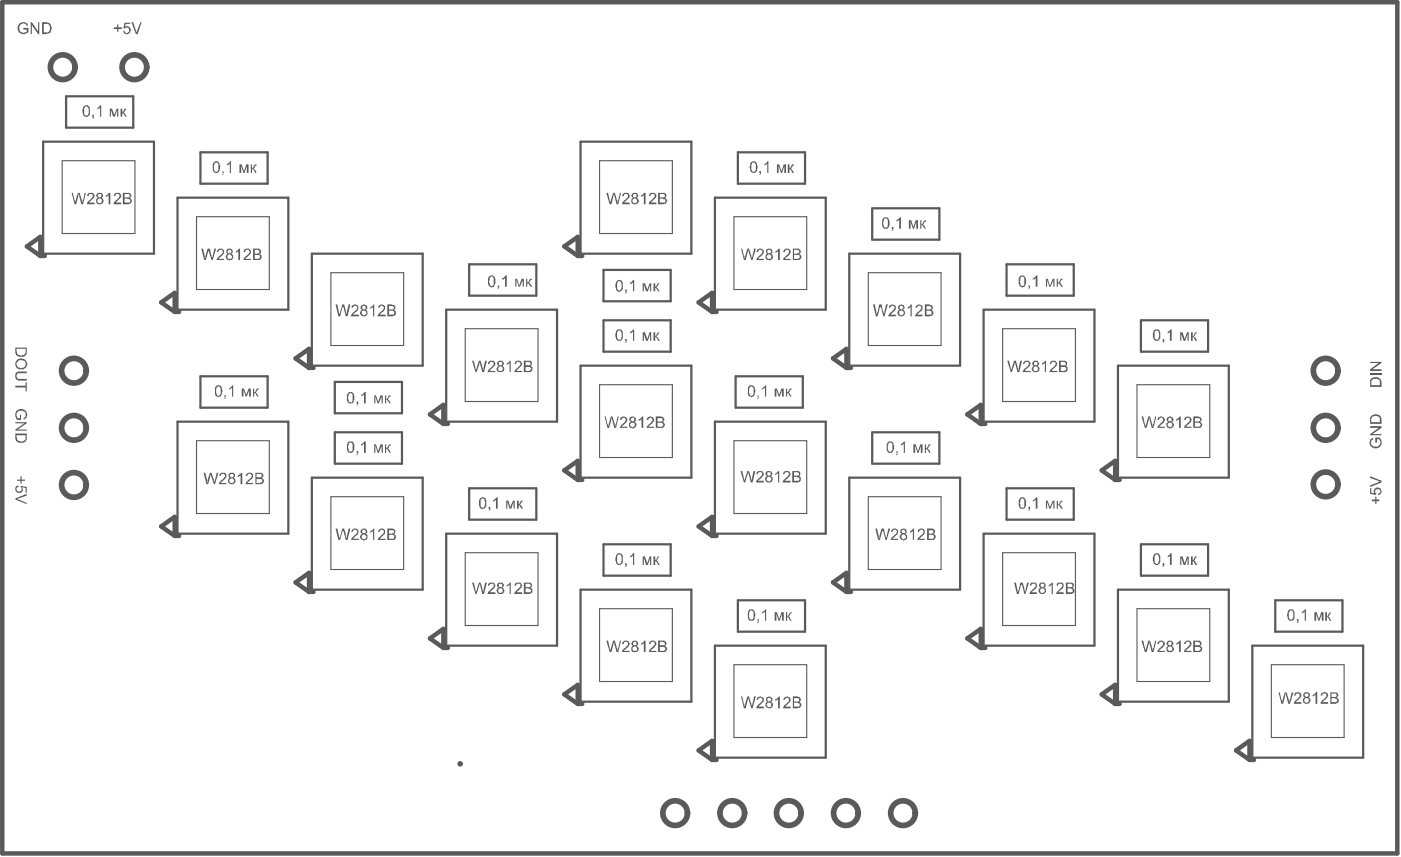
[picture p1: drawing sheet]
<svg xmlns="http://www.w3.org/2000/svg" width="208mm" height="127mm" viewBox="0 0 208 127" stroke-linecap="round" stroke-linejoin="round" font-family="sans-serif">
<g fill="none" stroke="#5a5a5a" stroke-width=".66">
<path d="M.3 .3h207.3v126.5h-207.3zM4 36.6l2-1.4v2.8zM6 38h.7M83.8 36.6l2-1.4v2.8zM85.8 38h.7M24 44.9l2-1.4v2.9zM26 46.4h.6M43.9 53.3l2-1.5v2.9zM45.9 54.7h.7M103.8 44.9l2-1.4v2.9zM105.8 46.4h.7M123.8 53.3l2-1.5v2.9z"/>
<path d="M125.8 54.7h.6M24 78.2l2-1.4v2.8zM26 79.6h.6M63.9 61.6l2-1.4v2.8zM65.9 63h.6M83.8 69.9l2-1.4v2.8zM85.8 71.3h.7M103.8 78.2l2-1.4v2.8zM105.8 79.6h.7M143.7 61.6l2-1.4v2.8zM145.7 63h.7M163.7 69.9l2-1.4v2.8z"/>
<path d="M165.7 71.3h.6M43.9 86.5l2-1.4v2.9zM45.9 88h.7M63.9 94.9l2-1.4v2.8zM65.9 96.3h.6M123.8 86.5l2-1.4v2.9zM125.8 88h.6M143.7 94.9l2-1.4v2.8zM145.7 96.3h.7M83.8 103.2l2-1.4v2.8zM85.8 104.6h.7M103.8 111.5l2-1.4v2.8z"/>
<path d="M105.8 112.9h.7M163.7 103.2l2-1.4v2.8zM165.7 104.6h.6M183.6 111.5l2-1.4v2.8zM185.6 112.9h.7"/>
</g>
<g fill="none" stroke="#5a5a5a" stroke-width=".33">
<path d="M9.8 14.3h10v4.7h-10zM6.4 21.1h16.5v16.6h-16.5zM26.4 29.4h16.4v16.6h-16.4zM29.8 22.6h10v4.7h-10zM46.3 37.7h16.5v16.6h-16.5zM69.7 39.3h10v4.6h-10zM86.2 21.1h16.5v16.6h-16.5zM106.2 29.4h16.5v16.6h-16.5zM109.6 22.6h10v4.7h-10zM126.2 37.7h16.4v16.6h-16.4zM129.6 31h10v4.6h-10zM149.5 39.3h10v4.6h-10z"/>
<path d="M29.8 55.9h10v4.7h-10zM49.7 56.8h10v4.6h-10zM66.3 46h16.5v16.7h-16.5zM86.2 54.3h16.5v16.7h-16.5zM89.7 40.1h9.9v4.7h-9.9zM89.7 47.6h9.9v4.7h-9.9zM109.3 55.9h10v4.7h-10zM146.1 46h16.5v16.7h-16.5zM166.1 54.3h16.5v16.7h-16.5zM169.5 47.6h10v4.7h-10zM26.4 62.7h16.4v16.6h-16.4zM46.3 71h16.5v16.6h-16.5z"/>
<path d="M49.7 64.2h10v4.7h-10zM66.3 79.3h16.5v16.6h-16.5zM69.7 72.6h10v4.6h-10zM106.2 62.7h16.5v16.6h-16.5zM126.2 71h16.4v16.6h-16.4zM129.6 64.2h10v4.7h-10zM146.1 79.3h16.5v16.6h-16.5zM149.5 72.6h10v4.6h-10zM86.2 87.6h16.5v16.7h-16.5zM89.7 80.9h9.9v4.6h-9.9zM106.2 95.9h16.5v16.7h-16.5zM109.6 89.2h10v4.7h-10z"/>
<path d="M166.1 87.6h16.5v16.7h-16.5zM169.5 80.9h10v4.6h-10zM186.1 95.9h16.4v16.7h-16.4zM189.5 89.2h9.9v4.7h-9.9z"/>
</g>
<g fill="none" stroke="#5a5a5a" stroke-width=".17">
<path d="M9.2 23.9h10.8v10.8h-10.8zM29.2 32.2h10.8v10.8h-10.8zM89.1 23.9h10.8v10.8h-10.8zM109 32.2h10.8v10.8h-10.8zM49.2 40.5h10.8v10.8h-10.8zM69.1 48.8h10.8v10.9h-10.8zM89.1 57.2h10.8v10.8h-10.8zM129 40.5h10.8v10.8h-10.8zM149 48.8h10.8v10.9h-10.8zM168.9 57.2h10.8v10.8h-10.8zM29.2 65.5h10.8v10.8h-10.8zM49.2 73.8h10.8v10.8h-10.8z"/>
<path d="M109 65.5h10.8v10.8h-10.8zM129 73.8h10.8v10.8h-10.8zM69.1 82.1h10.8v10.9h-10.8zM89.1 90.5h10.8v10.8h-10.8zM109 98.8h10.8v10.8h-10.8zM149 82.1h10.8v10.9h-10.8zM168.9 90.5h10.8v10.8h-10.8zM188.9 98.8h10.8v10.8h-10.8z"/>
</g>
<g fill="none" stroke="#5a5a5a" stroke-width=".84">
<path d="M68.4 113.5h.1"/>
<circle cx="9.3" cy="10" r="1.83"/>
<circle cx="20" cy="10" r="1.83"/>
<circle cx="11" cy="55.1" r="1.83"/>
<circle cx="196.9" cy="55.1" r="1.83"/>
<circle cx="11" cy="63.6" r="1.83"/>
<circle cx="11" cy="72.1" r="1.83"/>
<circle cx="196.9" cy="72" r="1.83"/>
<circle cx="196.9" cy="63.6" r="1.83"/>
<circle cx="100.3" cy="120.8" r="1.83"/>
<circle cx="108.8" cy="120.8" r="1.83"/>
<circle cx="117.2" cy="120.8" r="1.83"/>
<circle cx="125.7" cy="120.8" r="1.83"/>
<circle cx="134.2" cy="120.8" r="1.83"/>
</g>
<g fill="#5a5a5a">
<path d="M203.8 74.2h.5v-.4h.2v.4h.4v.3h-.4v.4h-.2v-.4h-.5z"/>
<path d="M203.6 72.5h.1v.7l.5 .1a.55 .55 0 0 1 .2-.8 .55 .55 0 0 1 .8 .2v.1a.51 .51 0 0 1-.5 .8v-.2a.37 .37 0 0 0 .4-.4 .37 .37 0 0 0-.4-.4 .37 .37 0 0 0-.4 .4v.3h.2l-.1 .3-.8-.2z"/>
<path d="M203.6 70.8l1.6 .6v.3l-1.6 .7v-.3l1.4-.6-1.4-.5z"/>
<path d="M203.6 55.5h1.6v.2h-1.6z"/>
<path d="M203.6 53.8h1.6v.1l-1.3 1h1.3v.2h-1.6v-.2l1.2-1h-1.2z"/>
<path d="M203.8 65.1h.2l.1 .2-.3 .1-.1 .2a.6 .6 0 0 0 .6 .8 .67 .67 0 0 0 .7-.4 .67 .67 0 0 0-.1-.7h-.3v.5h-.3v-.8h.7a1.04 1.04 0 0 1-.2 1.5 .93 .93 0 0 1-1.3-.7l.1-.4z"/>
<path d="M203.6 63.3h1.6v.3l-1.3 .9h1.3v.2h-1.6v-.2l1.2-.9h-1.2z"/>
<path d="M3 70.8h.2v.5h.5v.1h-.5v.5h-.2v-.5h-.5v-.1h.5z"/>
<path d="M2.5 72.2l.2-.1 .1 .3a.36 .36 0 0 0-.3 .4 .36 .36 0 0 0 .5 .2 .38 .38 0 0 0 .2-.3 .38 .38 0 0 0-.2-.3l.1-.2 .9 .2v.8h-.2v-.7l-.5-.1 .1 .1a.54 .54 0 0 1-.3 .7 .54 .54 0 0 1-.6-.2l-.2-.1v-.4z"/>
<path d="M2.3 74.1l1.7-.7v.2l-1.5 .5 1.5 .6v.2l-1.7-.7z"/>
<path d="M13.7 17.1h.2v.6l-.2-.1 .2-.2v-.1h-.2z"/>
<path d="M14.9 15.6h.1v1.7h-.1v-1.3l-.5 .2v-.1z"/>
<path d="M16.3 16.1h.3l.4 1 .3-1h.3v1.2h-.2v-1l-.3 1h-.3l-.3-1v1h-.2z"/>
<path d="M17.9 16.1h.3v.6l.1-.1a.42 .42 0 0 1 .5-.5v.2h-.2l-.1 .4h-.2l.3 .2 .2 .4h-.2l-.3-.3v-.2h-.1v-.1v.6h-.3z"/>
<path d="M2.9 3.5a.92 .92 0 0 1 1.2 .1v.2l-.1 .1a.3 .3 0 0 0-.4-.3 .42 .42 0 0 0-.6 0 .84 .84 0 0 0 .2 1.2l.3 .1v-.1l.5-.1v-.3h-.5v-.3h.7v.7h-.1a.9 .9 0 0 1-1.2 0 .9 .9 0 0 1 0-1.2z"/>
<path d="M4.6 3.3h.1l1 1.4v-1.4h.1v1.8h-.1l-1-1.4v1.4h-.1z"/>
<path d="M16.9 4.1h.5v-.5h.2v.5h.5v.2h-.5v.4h-.2v-.4h-.5z"/>
<path d="M18.5 3.4h.9v.2h-.7l-.1 .4a.59 .59 0 0 1 .7 .2 .59 .59 0 0 1-.1 .8 .59 .59 0 0 1-.8-.1l-.1-.3h.2a.32 .32 0 0 0 .4 .3 .44 .44 0 0 0 .3-.5 .44 .44 0 0 0-.4-.3l-.2 .1h-.3z"/>
<path d="M19.5 3.3h.3l.5 1.5 .6-1.5h.1l-.6 1.8h-.2z"/>
<path d="M30.3 70.3h.2l.3 1.4v-.3l.4-1.1h.2l.5 1.4 .3-1.4h.2l-.5 1.7h-.1l-.5-1.6-.4 1.6h-.2z"/>
<path d="M32.7 70.3h.1a.54 .54 0 0 1 .6 0 .54 .54 0 0 1 .2 .6l-.8 .9h.8v.2h-1.1l.1-.4 .7-.6a.32 .32 0 0 0 .2-.3 .32 .32 0 0 0-.3-.3 .28 .28 0 0 0-.3 0 .28 .28 0 0 0-.1 .4l-.3-.1z"/>
<path d="M35.4 70.6l.3-.2 .1-.1h.2v1.7h-.3v-1.4v.2l-.4 .1z"/>
<path d="M36.7 70.3h.1a.54 .54 0 0 1 .6 0 .54 .54 0 0 1 .2 .6l-.8 .9h.8v.2h-1.1l.2-.5a1.5 1.5 0 0 0 .7-.9l-.1-.1a.29 .29 0 0 0-.4-.1 .29 .29 0 0 0-.1 .4l-.3-.1z"/>
<path d="M33.3 58.8h.2v.5l-.2-.1 .2-.1v-.2h-.2z"/>
<path d="M34.1 57.7l.5-.5v1.7h-.1v-1.2l-.4 .2z"/>
<path d="M35.9 57.7h.3l.4 1 .3-1h.4v1.2h-.3v-.9l-.3 .9h-.2l-.3-1v1h-.3z"/>
<path d="M37.6 57.7h.2v.6h.1v-.2h.1a.32 .32 0 0 1 .4-.4v.2h-.2l-.1 .4h-.2l.3 .2 .2 .4h-.2l-.3-.5h-.1v.5h-.2z"/>
<path d="M29.9 36.9h.3l.2 1.5h.1l.3-1.5h.4l.3 1.5 .4-1.5h.2l-.5 1.7h-.2l-.4-1.5-.4 1.5h-.3z"/>
<path d="M32.4 37a.54 .54 0 0 1 .8 .1 .54 .54 0 0 1-.1 .8l-.7 .6h.9v.1h-1.1l.1-.3 .2-.3a.6 .6 0 0 0 .5-.5h.1a.34 .34 0 0 0-.3-.4 .34 .34 0 0 0-.4 .4h-.2z"/>
<path d="M35.5 36.9h.2v1.7h-.3v-1.3l-.1 .2h-.2v-.1z"/>
<path d="M36.3 37h.1a.55 .55 0 0 1 .8 .2 .55 .55 0 0 1-.2 .8l-.6 .5h.9v.1h-1.1v-.3l.3-.3a.6 .6 0 0 0 .5-.5h.1a.34 .34 0 0 0-.3-.4 .34 .34 0 0 0-.4 .4h-.2z"/>
<path d="M33 25.4h.2v.5l-.2 .1 .1-.1z"/>
<path d="M33.7 24.3h.3l.3-.4v1.8h-.2v-1.4l-.4 .3z"/>
<path d="M35.6 24.4h.3l.3 1 .4-1h.3v1.3h-.2v-1l-.4 1h-.1l-.4-1.1v1.1h-.2z"/>
<path d="M37.3 24.4h.1v.5h.2l.1-.1a.32 .32 0 0 1 .4-.4v.2h-.2v.3l-.3 .1 .3 .3 .2 .4h-.2l-.4-.6h-.1v.6h-.1z"/>
<path d="M70.1 86.6h.3l.3 1.4 .4-1.4h.3l.3 1.1v.3l.4-1.4h.2l-.4 1.7h-.2l-.5-1.6-.4 1.6h-.2z"/>
<path d="M72.6 86.7l.2-.1a.53 .53 0 0 1 .7 .2 .53 .53 0 0 1-.2 .7l-.5 .5h.8v.3h-1.2l.2-.5 .4-.3a.43 .43 0 0 0 .3-.3 .43 .43 0 0 0-.1-.5 .34 .34 0 0 0-.4 .1 .34 .34 0 0 0-.1 .3l-.2-.1z"/>
<path d="M75.3 86.9h.2l.2-.3h.2v1.7h-.2v-1.4l-.3 .3h-.1z"/>
<path d="M76.6 86.7l.1-.1a.53 .53 0 0 1 .8 .2 .53 .53 0 0 1-.3 .7l-.5 .5h.9v.3h-1.2l.2-.5 .4-.3a.43 .43 0 0 0 .3-.3 .43 .43 0 0 0-.2-.5 .34 .34 0 0 0-.3 .1 .34 .34 0 0 0-.2 .3l-.1-.1z"/>
<path d="M72.6 75.3h.2v.5l-.1 .1z"/>
<path d="M73.3 74.3l.2-.1 .3-.3h.1v1.7h-.2v-1.4l-.3 .3h-.1z"/>
<path d="M75.2 74.4h.3l.3 .9 .4-.9h.3v1.2h-.2v-1l-.3 1h-.3l-.3-1v1h-.2z"/>
<path d="M76.8 74.4h.3v.5l.1-.1 .2-.4h.3v.2h-.2l-.3 .4 .3 .2 .2 .4h-.2l-.4-.6v.6h-.3z"/>
<path d="M70.1 53.6h.3l.3 1.4 .4-1.4h.3l.3 1.1v.3l.4-1.4h.2l-.4 1.7h-.2l-.5-1.5-.4 1.5h-.2z"/>
<path d="M72.8 53.6a.55 .55 0 0 1 .7 .3 .55 .55 0 0 1-.3 .7l-.4 .5h.8v.2h-1.2l.1-.2a.42 .42 0 0 1 .4-.4l.1-.2a.48 .48 0 0 0 .2-.7 .45 .45 0 0 0-.5 .3h-.2v-.2z"/>
<path d="M75.7 53.6h.2v1.7h-.2v-1.4l-.4 .3v-.2l.2-.1h.1z"/>
<path d="M76.7 53.6h.1a.54 .54 0 0 1 .6 .3 .54 .54 0 0 1-.1 .6l-.6 .6h.9v.2h-1.2l.1-.2a.42 .42 0 0 1 .4-.4l.1-.2a.48 .48 0 0 0 .1-.7 .45 .45 0 0 0-.5 .3h-.1v-.2z"/>
<path d="M110.1 103.5h.2l.3 1.5 .4-1.5h.3l.4 1.5 .3-1.5h.3l-.5 1.8h-.2l-.4-1.6-.4 1.6h-.3z"/>
<path d="M112.6 103.6a.55 .55 0 0 1 .8 .1 .55 .55 0 0 1-.2 .8l-.6 .5h.9v.3h-1.1v-.3l.7-.8a.26 .26 0 0 0 .2-.2 .26 .26 0 0 0-.2-.3h-.2l-.3 .1v.2h-.2z"/>
<path d="M115.2 103.9h.1l.4-.4h.1v1.8h-.2v-1.4l-.3 .3h-.1z"/>
<path d="M116.6 103.6a.55 .55 0 0 1 .7 .1 .55 .55 0 0 1 0 .7l-.7 .6h.9v.3h-1.1v-.3l.1-.2 .4-.3 .3-.3v-.1a.28 .28 0 0 0-.1-.4 .28 .28 0 0 0-.3 0l-.2 .1v.2h-.2z"/>
<path d="M112.6 92h.1l-.1 .6-.1-.1 .1-.1z"/>
<path d="M113.6 90.6h.2v1.6h-.2v-1.3l-.4 .2v-.1l.2-.2h.2z"/>
<path d="M115.1 91h.3l.4 1 .3-1h.3v1.2h-.2v-1l-.4 1h-.1l-.4-1v1h-.2z"/>
<path d="M116.8 91h.1v.6l.3-.2 .1-.3 .3-.1v.1l-.2 .1-.1 .4-.2 .1h.3v.2l.2 .3h-.2l-.4-.5h-.1v.5h-.1z"/>
<path d="M110 70h.3l.3 1.4 .4-1.4h.3l.2 1.1h.1v.3l.4-1.4h.2l-.4 1.7h-.3l-.4-1.5-.4 1.5h-.2z"/>
<path d="M112.5 70.1a.59 .59 0 0 1 .7 0 .59 .59 0 0 1 .2 .7l-.8 .6h.9v.3h-1.2l.2-.4 .6-.5a.32 .32 0 0 0 .1-.4 .32 .32 0 0 0-.2-.2h-.3l-.1 .3-.2-.1z"/>
<path d="M115.2 70.3h.1l.3-.3h.2v1.7h-.2v-1.4l-.3 .3h-.1z"/>
<path d="M116.4 70.1a.61 .61 0 0 1 .7-.1 .61 .61 0 0 1 .4 .5l-.3 .4-.6 .5h.9v.3h-1.2l.1-.3 .6-.6a.32 .32 0 0 0 .2-.4 .32 .32 0 0 0-.3-.2 .32 .32 0 0 0-.4 .3l-.1-.1z"/>
<path d="M112.6 58.8h.1l-.1 .5-.1-.1 .1-.1z"/>
<path d="M113.2 57.7l.6-.5v1.7h-.2v-1.2l-.4 .2z"/>
<path d="M115.1 57.7h.3l.4 1 .3-1h.3v1.2h-.2v-.9l-.4 .9h-.1l-.4-1v1h-.2z"/>
<path d="M116.8 57.7h.1v.6h.2v-.2h.1a.32 .32 0 0 1 .4-.4v.2h-.2l-.1 .4h-.2l.3 .2 .2 .4h-.2l-.3-.5h-.2v.5h-.1z"/>
<path d="M110.1 36.9h.2l.2 1.1h.1v.4h.1l.3-1.5h.3l.4 1.5 .3-1.5h.3l-.5 1.7h-.2l-.4-1.5-.4 1.5h-.3z"/>
<path d="M112.6 37a.55 .55 0 0 1 .8 .2 .55 .55 0 0 1-.2 .8l-.4 .2-.2 .3h.9v.1h-1.1a.45 .45 0 0 1 .3-.5l.5-.6a.31 .31 0 0 0-.2-.4 .31 .31 0 0 0-.4 .4h-.2z"/>
<path d="M115.2 37.4l.2-.1 .3-.4h.1v1.7h-.2v-1.3l-.3 .2h-.1z"/>
<path d="M116.5 37h.1a.55 .55 0 0 1 .8 .2 .55 .55 0 0 1-.2 .8l-.4 .2-.2 .3h.9v.1h-1.1a.45 .45 0 0 1 .3-.5l.5-.6a.31 .31 0 0 0-.2-.4 .31 .31 0 0 0-.4 .4h-.2z"/>
<path d="M112.8 25.4h.3v.5l-.2 .1h-.1l.2-.3h-.2z"/>
<path d="M113.6 24.3h.2l.4-.4v1.8h-.2v-1.4l-.4 .3z"/>
<path d="M115.4 24.4h.4l.3 1 .3-1h.4v1.3h-.3v-1l-.3 1h-.2l-.3-1.1v1.1h-.3z"/>
<path d="M117 24.4h.3v.5h.2v-.1a.32 .32 0 0 1 .5-.4v.2h-.2l-.1 .3-.2 .1 .2 .2 .3 .5h-.3l-.3-.6h-.1v.6h-.3z"/>
<path d="M150.7 86.6h.2l.4 1.4 .3-1.4h.3l.4 1.4 .3-1.4h.3l-.6 1.7h-.1l-.4-1.6-.5 1.6h-.2z"/>
<path d="M153.2 86.6h.2a.5 .5 0 0 1 .6 .2 .5 .5 0 0 1-.1 .6l-.6 .6h.7v.3h-1.1l.1-.4 .7-.6a.34 .34 0 0 0 0-.5 .34 .34 0 0 0-.5 .2v.1l-.2-.1v-.3z"/>
<path d="M155.8 86.9l.3-.1 .1-.2h.2v1.7h-.2v-1.4l-.3 .3h-.1z"/>
<path d="M157.2 86.6h.1a.49 .49 0 0 1 .7 .1 .49 .49 0 0 1-.2 .7l-.5 .6h.7v.3h-1.1l.1-.4 .6-.6a.33 .33 0 0 0 .1-.5 .33 .33 0 0 0-.5 .2v.1l-.2-.1v-.3z"/>
<path d="M152.8 75.3h.2v.4l-.1 .2h-.1l.1-.1z"/>
<path d="M153.4 74.3l.3-.1 .3-.3h.1v1.7h-.2v-1.4l-.3 .3h-.2z"/>
<path d="M155.4 74.4h.2l.4 .9 .4-.9h.3v1.2h-.2v-1l-.4 1h-.2l-.3-1v1h-.2z"/>
<path d="M157 74.4h.2v.5l.2-.1 .2-.4h.2v.2h-.1l-.3 .4 .3 .2 .2 .4h-.2l-.4-.6h-.1v.6h-.2z"/>
<path d="M149.6 53.6h.3l.3 1.4 .5-1.4h.2l.3 1.1h.1v.3l.3-1.4h.2l-.4 1.7h-.2l-.5-1.5-.4 1.5h-.1z"/>
<path d="M152.3 53.6a.51 .51 0 0 1 .7 .3 .51 .51 0 0 1-.2 .6l-.5 .6h.8v.2h-1.2l.2-.4 .4-.3 .2-.2a.34 .34 0 0 0 0-.6 .34 .34 0 0 0-.5 .3h-.2v-.2z"/>
<path d="M155.2 53.6h.2v1.7h-.2v-1.4l-.4 .3v-.2z"/>
<path d="M156.2 53.6h.1a.51 .51 0 0 1 .7 .3 .51 .51 0 0 1-.3 .6l-.5 .6h.9v.2h-1.2l.2-.4 .4-.3 .2-.2a.34 .34 0 0 0-.1-.6 .34 .34 0 0 0-.4 .3h-.2v-.2z"/>
<path d="M192.7 92h.2l-.1 .6-.1-.1 .1-.2v-.1h-.1z"/>
<path d="M193.4 90.9h.2l.2-.3h.2v1.6h-.2v-1.3l-.3 .2h-.1z"/>
<path d="M195.3 91h.3l.4 1 .3-1h.3v1.2h-.2v-1l-.4 1h-.1l-.4-1v1h-.2z"/>
<path d="M196.9 91h.2v.6l.2-.1 .2-.4 .2-.1-.2 .6-.2 .1h.2l.3 .5h-.2l-.4-.5h-.1v.5h-.2z"/>
<path d="M2.5 61a.95 .95 0 0 1 1-.1 .95 .95 0 0 1 .6 .8l-.1 .4-.3 .2h-.2v-.2a.59 .59 0 0 0 .3-.7 .59 .59 0 0 0-.7-.4 .61 .61 0 0 0-.6 .4 .61 .61 0 0 0 .1 .7h.4v-.5h.1v.8h-.6a1.14 1.14 0 0 1 0-1.4z"/>
<path d="M2.3 62.7h1.7v.2l-1.4 .9h1.4v.2h-1.7v-.2l1.3-.9h-1.3z"/>
<path d="M2.5 55.3h.1v-.1h1.4v.3h-1a.44 .44 0 0 0-.6 .4 .44 .44 0 0 0 .6 .4h1v.3h-1a.76 .76 0 0 1-.7-.4 .76 .76 0 0 1 .1-.8z"/>
<path d="M2.3 57.3h1.5v-.5h.2v1.4h-.2v-.6h-1.5z"/>
<path d="M10.6 28.7h.2l.4 1.4 .4-1.4h.2l.5 1.4v-.3l.3-1.1h.2l-.5 1.7h-.2l-.4-1.6-.4 1.6h-.2z"/>
<path d="M13.2 28.7a.57 .57 0 0 1 .6 0 .57 .57 0 0 1 .2 .6l-.8 .8h.8v.3h-1.1v-.3l.5-.5a.42 .42 0 0 0 .4-.3 .42 .42 0 0 0-.2-.5 .28 .28 0 0 0-.3 0 .28 .28 0 0 0-.1 .4l-.3-.1z"/>
<path d="M15.7 29h.2l.2-.3h.3v1.7h-.3v-1.4l-.3 .3h-.1z"/>
<path d="M17.2 28.7a.48 .48 0 0 1 .7 .1 .48 .48 0 0 1-.1 .6l-.6 .7h.8v.3h-1.1v-.3l.5-.5a.42 .42 0 0 0 .3-.3 .42 .42 0 0 0-.1-.5 .28 .28 0 0 0-.4 0 .28 .28 0 0 0 0 .4l-.3-.1z"/>
<path d="M73.9 42.4h.3v.3l-.2 .3h-.1l.1-.1z"/>
<path d="M74.6 41.3h.3l.2-.4h.2v1.7h-.3v-1.3l-.4 .3z"/>
<path d="M76.6 41.4h.2l.3 1 .4-1h.3v1.2h-.1v-.9l-.5 .9h-.1l-.4-1v1h-.1z"/>
<path d="M78.2 41.4h.1v.5h.3a.34 .34 0 0 1 .4-.5v.2l-.2 .1v.2l-.2 .1 .2 .2 .3 .4h-.3l-.3-.5h-.2v.5h-.1z"/>
<path d="M90.1 95.2h.2l.4 1.4 .4-1.4h.2l.5 1.4 .3-1.4h.2l-.5 1.7h-.2l-.4-1.5-.4 1.5h-.2z"/>
<path d="M92.6 95.3h.1a.51 .51 0 0 1 .7 .1 .51 .51 0 0 1 0 .6l-.7 .7h.8v.2h-1.1v-.3l.6-.6a.34 .34 0 0 0 .3-.5 .34 .34 0 0 0-.6 0v.2h-.3z"/>
<path d="M95.3 95.5h.2l.2-.3h.2v1.7h-.2v-1.4l-.3 .3h-.2z"/>
<path d="M96.6 95.3a.54 .54 0 0 1 .7 .1 .54 .54 0 0 1 0 .7l-.6 .6h.8v.2h-1.1v-.3l.6-.6a.34 .34 0 0 0 .2-.5 .34 .34 0 0 0-.5 0v.2h-.3z"/>
<path d="M92.9 83.7h.2v.4l-.2 .2v-.2l.1-.1h-.1z"/>
<path d="M94 82.2h.2v1.8h-.2v-1.4l-.4 .3v-.3l.4-.2z"/>
<path d="M95.5 82.7h.3l.4 1 .3-1h.3v1.3h-.2v-1.1l-.4 1.1h-.2l-.3-1.1v1.1h-.2z"/>
<path d="M97.1 82.7h.2v.5h.2l.1-.3 .2-.2h.1v.2h-.1l-.1 .3-.2 .1 .3 .1 .2 .6h-.2l-.4-.6h-.1v.6h-.2z"/>
<path d="M89.8 61.9h.2l.3 1.5 .5-1.5h.2l.4 1.5 .4-1.5h.1l-.4 1.7h-.2l-.4-1.5h-.1l-.3 1.5h-.3z"/>
<path d="M92.3 62h.1a.52 .52 0 0 1 .7 .1 .72 .72 0 0 1-.4 1l-.3 .3h.8v.2h-1.1l.2-.4 .5-.5a.36 .36 0 0 0 .2-.4 .36 .36 0 0 0-.4-.2l-.2 .1v.2h-.3z"/>
<path d="M94.9 62.3l.2-.1 .3-.3h.2v1.7h-.3v-1.3l-.3 .3h-.1z"/>
<path d="M96.2 62h.2a.52 .52 0 0 1 .7 .1 .72 .72 0 0 1-.4 1l-.4 .3h.9v.2h-1.1l.1-.4 .6-.5a.36 .36 0 0 0 .1-.4 .36 .36 0 0 0-.3-.2l-.3 .1v.2h-.2z"/>
<path d="M92.9 50.4h.2v.4l-.2 .2v-.1l.1-.3h-.1z"/>
<path d="M93.6 49.3l.3-.1 .1-.2h.2v1.6h-.2v-1.3l-.3 .2h-.1z"/>
<path d="M95.5 49.4h.3l.4 1 .3-1h.3v1.2h-.2v-1l-.4 1h-.2l-.3-1v1h-.2z"/>
<path d="M97.1 49.4h.2v.6l.3-.3a.3 .3 0 0 1 .3-.3v.1l-.1 .1v.2l-.3 .3h.2l.3 .5h-.2l-.4-.5h-.1v.5h-.2z"/>
<path d="M90.1 28.7h.2l.4 1.4 .4-1.4h.2l.5 1.4v-.3l.3-1.1h.2l-.5 1.7h-.2l-.4-1.6-.4 1.6h-.2z"/>
<path d="M92.7 28.7h.1a.48 .48 0 0 1 .6 .1 .48 .48 0 0 1 0 .6l-.7 .7h.8v.3h-1.1v-.1a.55 .55 0 0 1 .5-.6v-.1a.42 .42 0 0 0 .4-.3 .42 .42 0 0 0-.2-.5 .28 .28 0 0 0-.3 0 .28 .28 0 0 0-.1 .4l-.3-.1z"/>
<path d="M95.2 29h.2l.3-.3h.2v1.7h-.2v-1.4l-.4 .3h-.1z"/>
<path d="M96.7 28.7h.1a.52 .52 0 0 1 .6 .1 .52 .52 0 0 1-.1 .7l-.6 .6h.8v.3h-1.1v-.1a.55 .55 0 0 1 .5-.6l.1-.2a.36 .36 0 0 0 .3-.5 .36 .36 0 0 0-.5-.2l-.1 .4-.3-.1z"/>
<path d="M92.9 43h.2l-.1 .6-.1-.1 .1-.1v-.1h-.1z"/>
<path d="M94 41.6h.2v1.7h-.2v-1.3l-.4 .3v-.3z"/>
<path d="M95.5 42.1h.3l.4 .9 .3-.9h.3v1.2h-.2v-.9l-.4 .9h-.2l-.3-1v1h-.2z"/>
<path d="M97.1 42.1h.2v.5l.2-.1a.42 .42 0 0 1 .4-.4v.2h-.1l-.1 .3-.2 .1 .3 .2 .2 .4h-.2l-.3-.3v-.2h-.2v.5h-.2z"/>
<path d="M152.8 42.4h.2v.4l-.1 .2h-.1l.1-.1z"/>
<path d="M153.4 41.3h.2l.4-.4h.1v1.7h-.2v-1.3l-.5 .3z"/>
<path d="M155.4 41.4h.2l.4 1 .4-1h.3v1.2h-.2v-.9l-.4 .9h-.2l-.3-1v1h-.2z"/>
<path d="M157 41.4h.2v.5h.2l.2-.5h.2v.2h-.1l-.3 .4 .3 .2 .2 .4h-.2l-.4-.5h-.1v.5h-.2z"/>
<path d="M169.6 95.2h.2l.4 1.4 .4-1.4h.3l.4 1.4 .3-1.4h.2l-.4 1.7h-.3l-.4-1.5-.4 1.5h-.2z"/>
<path d="M172.1 95.3a.54 .54 0 0 1 .8 .1 .54 .54 0 0 1-.1 .7l-.6 .6h.9v.2h-1.1v-.3l.5-.5a.42 .42 0 0 0 .3-.3 .42 .42 0 0 0-.2-.4 .28 .28 0 0 0-.3 0 .28 .28 0 0 0-.1 .3h-.2z"/>
<path d="M174.8 95.5h.3l.1-.3h.2v1.7h-.2v-1.4l-.3 .3h-.2z"/>
<path d="M176.1 95.3a.59 .59 0 0 1 .6 0 .59 .59 0 0 1 .3 .5l-.8 .8v.1h.8v.2h-1.2h.1v-.3l.5-.5a.42 .42 0 0 0 .4-.3 .42 .42 0 0 0-.2-.4 .26 .26 0 0 0-.3-.1 .26 .26 0 0 0-.1 .3l-.3 .1z"/>
<path d="M172.7 83.7h.3v.4l-.2 .2z"/>
<path d="M173.9 82.2h.2v1.8h-.3v-1.4l-.3 .3v-.3l.3-.2z"/>
<path d="M175.3 82.7h.4l.3 1 .3-1h.3v1.3h-.2v-1.1l-.3 1.1h-.3l-.3-1.1v1.1h-.2z"/>
<path d="M176.9 82.7h.3v.5l.2-.1a.42 .42 0 0 1 .4-.4v.2h-.2l-.1 .3-.1 .1 .2 .1 .3 .6h-.3l-.3-.6h-.1v.6h-.3z"/>
<path d="M169.6 61.9h.2l.4 1.5 .4-1.5h.3l.4 1.5 .3-1.5h.2l-.4 1.7h-.3l-.3-1.5h-.1l-.4 1.5h-.2z"/>
<path d="M172.1 62h.1a.52 .52 0 0 1 .7 .1 .52 .52 0 0 1-.1 .7l-.6 .6h.9v.2h-1.1a1.5 1.5 0 0 1 .7-.9 .33 .33 0 0 0 0-.6 .33 .33 0 0 0-.5 .1v.2h-.2z"/>
<path d="M174.7 62.3l.4-.2 .1-.2h.2v1.7h-.2v-1.3l-.4 .3h-.1z"/>
<path d="M176.1 62h.1a.55 .55 0 0 1 .7 .1 .55 .55 0 0 1-.1 .8l-.6 .5h.8v.2h-1.2h.1a1.5 1.5 0 0 1 .8-.9 .33 .33 0 0 0 0-.6 .33 .33 0 0 0-.5 .1v.2h-.3z"/>
<path d="M172.7 50.4h.3v.4l-.2 .2z"/>
<path d="M173.5 49.3l.2-.1 .2-.2h.2v1.6h-.3v-1.3l-.2 .2h-.1z"/>
<path d="M175.3 49.4h.4l.3 1 .3-1h.3v1.2h-.2v-1l-.3 1h-.3l-.3-1v1h-.2z"/>
<path d="M176.9 49.4h.3v.6l.2-.3a.3 .3 0 0 1 .4-.3v.1l-.3 .2v.2l-.1 .2 .2 .1 .3 .4h-.3l-.3-.5h-.1v.5h-.3z"/>
<path d="M190 102.9h.1l.4 1.4 .4-1.4h.2l.5 1.4v-.3l.3-1.1h.2l-.5 1.7h-.2l-.4-1.5-.4 1.5h-.2z"/>
<path d="M192.5 102.9h.1a.52 .52 0 0 1 .5 0 .52 .52 0 0 1 .2 .6l-.8 .8h.8v.3h-1.1v-.3l.2-.2 .3-.3a.42 .42 0 0 0 .4-.3 .42 .42 0 0 0-.2-.4 .28 .28 0 0 0-.3 0 .28 .28 0 0 0-.1 .3l-.3-.1z"/>
<path d="M195 103.2h.2l.3-.4h.2v1.8h-.3v-1.4l-.3 .3h-.1z"/>
<path d="M196.5 102.9h.2v-.1l.3 .1a.49 .49 0 0 1 .3 .5 .49 .49 0 0 1-.3 .4l-.5 .5h.8v.3h-1.1v-.3l.5-.5a.42 .42 0 0 0 .3-.3 .42 .42 0 0 0-.1-.4 .28 .28 0 0 0-.4 0 .28 .28 0 0 0 0 .3l-.3-.1z"/>
<path d="M49.9 78.5h.2l.3 1.6 .5-1.6h.2l.4 1.6 .3-1.6h.3l-.5 1.7h-.2l-.4-1.4-.5 1.4h-.2z"/>
<path d="M52.4 78.6h.1a.5 .5 0 0 1 .7 .2 .5 .5 0 0 1-.2 .7l-.5 .6h.8v.1h-1.2l.1-.2 .5-.5a.48 .48 0 0 0 .4-.6h-.1a.31 .31 0 0 0-.4-.2 .31 .31 0 0 0-.2 .4h-.2z"/>
<path d="M55.1 78.9l.5-.4v1.7h-.2v-1.2l-.4 .2z"/>
<path d="M56.4 78.6a.52 .52 0 0 1 .7 .1 .52 .52 0 0 1-.1 .8l-.6 .6h.9v.1h-1.2l.1-.2 .5-.5a.48 .48 0 0 0 .3-.6 .31 .31 0 0 0-.4-.2 .31 .31 0 0 0-.2 .4h-.2z"/>
<path d="M130 78.5h.3l.3 1.6 .4-1.6h.3l.3 1.6 .4-1.6h.2l-.5 1.7h-.1l-.5-1.4-.4 1.4h-.2z"/>
<path d="M132.6 78.6a.54 .54 0 0 1 .7 .1 .54 .54 0 0 1 0 .8l-.7 .6h.8v.1h-1.1l.2-.4 .6-.5a.3 .3 0 0 0 .1-.4 .3 .3 0 0 0-.5-.1l-.1 .1v.2h-.3z"/>
<path d="M135.6 78.5h.2v1.7h-.2v-1.2l-.4 .2v-.2z"/>
<path d="M136.5 78.6a.54 .54 0 0 1 .8 .1 .54 .54 0 0 1-.1 .8l-.7 .6h.9v.1h-1.1l.1-.3a1.34 1.34 0 0 0 .8-.9 .34 .34 0 0 0-.4-.3 .34 .34 0 0 0-.3 .4h-.2z"/>
<path d="M53 67h.2v.4l-.1 .2h-.1v-.1h.1z"/>
<path d="M53.7 65.9h.1l.3-.3h.2v1.7h-.2v-1.4l-.4 .3z"/>
<path d="M55.6 66h.3l.3 1 .3-1h.4v1.3h-.2v-1l-.4 1h-.2l-.3-1.1v1.1h-.2z"/>
<path d="M57.2 66h.2v.5h.2l.2-.5h.3v.2h-.2l-.3 .4 .3 .3 .2 .4h-.2l-.4-.6h-.1v.6h-.2z"/>
<path d="M133.2 67h.1v.6h-.2l.2-.1z"/>
<path d="M133.8 65.9h.2l.3-.3h.1v1.7h-.1v-1.4l-.4 .3h-.1z"/>
<path d="M135.7 66h.3l.4 1 .3-1h.4v1.3h-.3v-1l-.3 1h-.2l-.3-1.1v1.1h-.3z"/>
<path d="M137.4 66h.2v.5h.2a.34 .34 0 0 1 .4-.5v.2l-.2 .1-.1 .3h-.2l.4 .3 .1 .4h-.1l-.5-.6v.6h-.2z"/>
<path d="M53 59.7h.2v.3l-.1 .3h-.1l.1-.2z"/>
<path d="M53.7 58.6h.2l.3-.3h.1v1.6h-.2v-1.3l-.3 .2h-.1z"/>
<path d="M55.6 58.8h.3l.3 .9 .3-.9h.4v1.1h-.2v-1l-.4 1h-.2l-.3-1v1h-.2z"/>
<path d="M57.2 58.8h.2v.5a.45 .45 0 0 0 .3-.5h.4v.1h-.2l-.3 .4 .5 .6h-.2l-.4-.5h-.1v.5h-.2z"/>
<path d="M49.9 45.2h.2l.3 1.6 .5-1.6h.2l.4 1.6 .3-1.6h.3l-.5 1.8h-.2l-.4-1.5-.5 1.5h-.2z"/>
<path d="M52.4 45.3a.55 .55 0 0 1 .8 .4h.1h-.1v.3l-.1 .2-.4 .2-.2 .4h.8v.2h-1.2l.2-.4a1.51 1.51 0 0 0 .8-1l-.4-.2-.3 .3h-.2z"/>
<path d="M55 45.7l.3-.1 .3-.4v1.8h-.2v-1.3l-.4 .2z"/>
<path d="M56.4 45.3a.52 .52 0 0 1 .7 .1l.1 .2a.95 .95 0 0 1-.6 .9l-.2 .3h.9v.2h-1.2l.1-.3 .4-.5a.59 .59 0 0 0 .4-.7l-.4-.1-.2 .3h-.2z"/>
<path d="M129.7 45.2h.3l.3 1.6 .3-1.6h.4l.3 1.6 .3-1.6h.3l-.5 1.8h-.2l-.4-1.5-.4 1.5h-.3z"/>
<path d="M132.2 45.3h.1a.52 .52 0 0 1 .7 .1l.1 .1a.88 .88 0 0 1-.6 1l-.2 .3h.8v.2h-1.1l.1-.3 .7-.7a.34 .34 0 0 0-.1-.5 .34 .34 0 0 0-.5 .2h-.1v-.2z"/>
<path d="M135.3 45.2h.2v1.8h-.2v-1.3l-.4 .2v-.2l.3-.2z"/>
<path d="M136.2 45.3h.1a.52 .52 0 0 1 .7 .1l.1 .1a.88 .88 0 0 1-.6 1l-.3 .3h.9v.2h-1.1v-.3l.8-.7a.34 .34 0 0 0-.1-.5 .34 .34 0 0 0-.5 .2h-.2v-.2z"/>
<path d="M132.5 33.7h.2v.4l-.1 .2h-.1v-.1h.1z"/>
<path d="M133.3 32.6h.2l.2-.3h.1v1.7h-.2v-1.4l-.3 .3h-.1z"/>
<path d="M135 32.7h.4l.3 1 .3-1h.4v1.3h-.3v-1l-.3 1h-.2l-.3-1v1h-.3z"/>
<path d="M136.7 32.7h.2v.6h.2l.1-.5 .4-.1v.3l-.1-.1-.4 .4 .5 .7h-.2l-.4-.6h-.1v.6h-.2z"/>
<path d="M203.8 56.1a1.45 1.45 0 0 1 1.2 .1l.2 .4v.9h-1.6v-1zM204 56.3l-.3 .3v.6h1.3v-.3a.57 .57 0 0 0-.2-.6 .57 .57 0 0 0-.7 0z"/>
<path d="M203.8 61.7a.9 .9 0 0 1 1.4 .7v.6h-1.6v-1zM203.9 61.9l-.2 .2v.6h1.3v-.5a.42 .42 0 0 0-.4-.4z"/>
<path d="M12.5 15.7h.1a.51 .51 0 0 1 .8 .4 1.35 1.35 0 0 1-.3 1.2l-.3 .1-.3-.2a1.32 1.32 0 0 1-.1-1.4zM12.7 15.8l-.2 .3v.6a.34 .34 0 0 0 .3 .5 .88 .88 0 0 0 .1-1.3v-.1z"/>
<path d="M6.3 3.3h.6a.9 .9 0 0 1 .8 1h-.1l-.2 .6-.5 .1v.1h-.6zM6.5 3.6v1.2h.5a.42 .42 0 0 0 .4-.4v-.5a.45 .45 0 0 0-.6-.3z"/>
<path d="M34.1 70.3h.1a.46 .46 0 0 1 .6 .1 .46 .46 0 0 1-.1 .6h-.1a.47 .47 0 0 1 .4 .6 .47 .47 0 0 1-.5 .4 .48 .48 0 0 1-.6-.4 .48 .48 0 0 1 .3-.6 .45 .45 0 0 1-.1-.7zM34.3 70.4a.27 .27 0 0 0-.1 .4 .27 .27 0 0 0 .4 .1 .27 .27 0 0 0 0-.4v-.1zM34.2 71.1v.1a.35 .35 0 0 0 0 .5 .35 .35 0 0 0 .5-.1 .38 .38 0 0 0 0-.4 .38 .38 0 0 0-.5-.1z"/>
<path d="M37.9 70.3h.6a.45 .45 0 0 1 .5 .1 .45 .45 0 0 1 0 .5l-.1 .1a.48 .48 0 0 1 .3 .6 .48 .48 0 0 1-.5 .4h-.8zM38.1 70.4v.5h.4a.28 .28 0 0 0 .4-.3 .28 .28 0 0 0-.5-.2zM38.1 71.2v.6l.6-.1a.28 .28 0 0 0 .2-.4 .28 .28 0 0 0-.4-.1z"/>
<path d="M32.1 57.3a.55 .55 0 0 1 .6 0 .55 .55 0 0 1 .3 .5v.1v.5a.5 .5 0 0 1-.3 .5 .5 .5 0 0 1-.6-.1l-.2-.2v-1zM32.4 57.4a1.14 1.14 0 0 0 0 1.4h.1a.74 .74 0 0 0 .3-.9 .43 .43 0 0 0-.4-.5z"/>
<path d="M33.7 37h.1a.45 .45 0 0 1 .6 0 .45 .45 0 0 1 .1 .6l-.2 .1a.47 .47 0 0 1 .4 .6 .47 .47 0 0 1-.6 .3v.1v-.1a.48 .48 0 0 1-.5-.4 .48 .48 0 0 1 .3-.5 .33 .33 0 0 1-.3-.2 .33 .33 0 0 1 .1-.4zM34 37.1a.28 .28 0 0 0-.1 .4 .28 .28 0 0 0 .4 0 .28 .28 0 0 0-.1-.4zM34 37.8l-.1 .1a.35 .35 0 0 0-.1 .5 .35 .35 0 0 0 .5 0 .35 .35 0 0 0 .1-.4l-.2-.2z"/>
<path d="M37.6 36.9h.6a.34 .34 0 0 1 .5 .3 .3 .3 0 0 1 .1 .3 .3 .3 0 0 1-.3 .2v.1a.44 .44 0 0 1 .4 .6 .44 .44 0 0 1-.6 .2h-.7zM37.9 37.1v.6l.4-.1a.23 .23 0 0 0 .3-.1 .23 .23 0 0 0-.2-.3zM37.9 37.9v.6h.4a.32 .32 0 0 0 .3-.5l-.2-.1z"/>
<path d="M31.9 24a.46 .46 0 0 1 .6 .2 1.16 1.16 0 0 1-.2 1.5 .64 .64 0 0 1-.7-.8v-.6zM31.9 24.2a1.27 1.27 0 0 0 0 1.2 .23 .23 0 0 0 .3 .2 .23 .23 0 0 0 .2-.3v-.6a.34 .34 0 0 0-.2-.5l-.1-.1v.1z"/>
<path d="M73.9 86.7h.1a.49 .49 0 0 1 .7-.1 .49 .49 0 0 1 .1 .7h-.2l.2 .1a.56 .56 0 0 1 0 .7 .56 .56 0 0 1-.7 .2v-.1a.39 .39 0 0 1-.2-.6v-.2l.2-.1a.42 .42 0 0 1-.2-.6zM74.1 87a.3 .3 0 0 0 .6 0 .3 .3 0 0 0-.6 0zM74.2 87.4a.38 .38 0 0 0-.2 .5 .38 .38 0 0 0 .5 .2 .38 .38 0 0 0 .2-.5 .38 .38 0 0 0-.5-.2z"/>
<path d="M77.8 86.6h.7a.42 .42 0 0 1 .5 .2 .42 .42 0 0 1-.2 .5 .49 .49 0 0 1 .3 .6 .49 .49 0 0 1-.5 .4h-.8zM78.1 86.7v.6h.3a.29 .29 0 0 0 .4-.3 .29 .29 0 0 0-.4-.3zM78.1 87.4v.6h.5a.22 .22 0 0 0 .2-.1 .22 .22 0 0 0 0-.2v-.2z"/>
<path d="M71.4 74a.63 .63 0 0 1 .7 .1 .63 .63 0 0 1 .1 .7v.1a.55 .55 0 0 1-.3 .7 .55 .55 0 0 1-.7-.3 1.47 1.47 0 0 1 .2-1.3zM71.6 74.1l-.2 .1v.6a.53 .53 0 0 0 .3 .7v-.1a.26 .26 0 0 0 .3-.1 .26 .26 0 0 0 0-.3h.1l-.1-.6a.32 .32 0 0 0-.4-.3z"/>
<path d="M74.1 53.6a.5 .5 0 0 1 .6 .1 .5 .5 0 0 1 .1 .6l-.2 .1h.1a.48 .48 0 0 1 .2 .7 .48 .48 0 0 1-.6 .2 .32 .32 0 0 1-.4-.3h-.1v-.3l.3-.3-.1-.1a.32 .32 0 0 1-.1-.3 .32 .32 0 0 1 .2-.3zM74.1 54a.3 .3 0 0 0 .6 0 .3 .3 0 0 0-.6 0zM74.2 54.4v.1a.32 .32 0 0 0-.1 .5 .32 .32 0 0 0 .5 0 .3 .3 0 0 0 .1-.3 .3 .3 0 0 0-.3-.3z"/>
<path d="M77.8 53.6h.7a.46 .46 0 0 1 .5 .3 .46 .46 0 0 1-.2 .5 .38 .38 0 0 1 .3 .3 .38 .38 0 0 1-.1 .4l-.2 .2h-1zM78.1 53.8v.5h.3a.28 .28 0 0 0 .4 0 .28 .28 0 0 0 0-.4l-.1-.1zM78.1 54.5v.6h.6l.2-.2a.32 .32 0 0 0-.4-.4z"/>
<path d="M114 103.6h.1a.42 .42 0 0 1 .6 .1v.1a.34 .34 0 0 1-.2 .5 .4 .4 0 0 1 .3 .3 .4 .4 0 0 1-.1 .4 .55 .55 0 0 1-.7 .2 .55 .55 0 0 1-.2-.8l.3-.1-.2-.1a.42 .42 0 0 1 .1-.6zM114 104a.28 .28 0 0 0 .5 0 .28 .28 0 0 0-.5 0zM114.1 104.4a.34 .34 0 0 0 0 .6l.1 .1a.3 .3 0 0 0 .4-.3h.1h-.1a.32 .32 0 0 0-.4-.4z"/>
<path d="M117.8 103.5h.8v.1h.2l.1 .1a.36 .36 0 0 1-.2 .6l.2 .1a.43 .43 0 0 1 .1 .5 .43 .43 0 0 1-.4 .3v.1h-.8zM118 103.7v.5h.4a.28 .28 0 0 0 .3-.3 .28 .28 0 0 0-.4-.2zM118 104.4v.6h.4a.28 .28 0 0 0 .4-.1 .28 .28 0 0 0-.2-.4v-.1z"/>
<path d="M111.4 90.6h.4a.92 .92 0 0 1 .3 1.1 .52 .52 0 0 1-.5 .5 .52 .52 0 0 1-.5-.6v-.7zM111.5 90.7a1.44 1.44 0 0 0 0 1.4 .42 .42 0 0 0 .4-.1 .42 .42 0 0 0 .1-.5v-.4a.43 .43 0 0 0-.5-.4z"/>
<path d="M113.8 70.1l.2-.1a.5 .5 0 0 1 .6 .1 .5 .5 0 0 1 .1 .6l-.2 .1 .2 .1a.55 .55 0 0 1-.2 .8 .55 .55 0 0 1-.8-.3 .45 .45 0 0 1 .2-.6h.1a.42 .42 0 0 1-.2-.7zM114 70.4a.28 .28 0 0 0 .5 0 .28 .28 0 0 0-.5 0zM114.1 70.9a.38 .38 0 0 0-.2 .5 .38 .38 0 0 0 .5 .1 .38 .38 0 0 0 .2-.5 .38 .38 0 0 0-.5-.1z"/>
<path d="M117.7 70h.9a.4 .4 0 0 1 .4 .3 .4 .4 0 0 1-.3 .5 .49 .49 0 0 1 .3 .5 .49 .49 0 0 1-.5 .4h-.8zM118 70.2v.5h.3a.28 .28 0 0 0 .4-.2 .28 .28 0 0 0-.3-.3zM118 70.9v.5h.4a.32 .32 0 0 0 .4-.3l-.4-.2z"/>
<path d="M111.3 57.3a.55 .55 0 0 1 .6 0 .55 .55 0 0 1 .2 .5l.1 .1-.1 .5a.5 .5 0 0 1-.2 .5 .5 .5 0 0 1-.6-.1l-.2-.2v-1zM111.5 57.4a1.14 1.14 0 0 0 0 1.4h.2a.74 .74 0 0 0 .3-.9v-.1a.42 .42 0 0 0-.5-.4z"/>
<path d="M113.9 37h.1a.45 .45 0 0 1 .6 0 .45 .45 0 0 1 .1 .6l-.2 .1a.48 .48 0 0 1 .3 .5 .48 .48 0 0 1-.5 .4l-.1 .1v-.1a.47 .47 0 0 1-.5-.3 .47 .47 0 0 1 .4-.6 .33 .33 0 0 1-.3-.2 .33 .33 0 0 1 .1-.4zM114 37.4a.28 .28 0 0 0 .5 0 .28 .28 0 0 0-.5 0zM114 37.9a.42 .42 0 0 0 .1 .6 .34 .34 0 0 0 .5-.1 .34 .34 0 0 0-.2-.5v-.1z"/>
<path d="M117.8 36.9h.7a.45 .45 0 0 1 .4 .3 .45 .45 0 0 1-.1 .5l-.1 .1a.43 .43 0 0 1 .3 .5 .43 .43 0 0 1-.4 .3h-.8zM118 37.1v.6l.5-.1a.23 .23 0 0 0 .2-.1 .23 .23 0 0 0-.1-.3zM118 37.9v.6h.5a.31 .31 0 0 0 .3-.4 .31 .31 0 0 0-.4-.2z"/>
<path d="M111.7 24a.52 .52 0 0 1 .6 .1 .52 .52 0 0 1 .2 .5h.1l-.1 .5a.52 .52 0 0 1-.6 .6 .52 .52 0 0 1-.4-.7l-.1-.1 .1-.6zM111.8 24.2a1.27 1.27 0 0 0 0 1.2 .34 .34 0 0 0 .3 0 .34 .34 0 0 0 .2-.3v-.5a.34 .34 0 0 0-.4-.4z"/>
<path d="M154.5 86.6h.1a.45 .45 0 0 1 .6 .1 .45 .45 0 0 1 0 .6h-.1a.5 .5 0 0 1 .3 .7 .5 .5 0 0 1-.6 .3 .48 .48 0 0 1-.5-.4 .48 .48 0 0 1 .3-.6h-.1a.41 .41 0 0 1 0-.7zM154.6 86.7v.2h-.1l.1 .1a.25 .25 0 0 0 .3 .2 .25 .25 0 0 0 .2-.3 .25 .25 0 0 0-.3-.2zM154.7 87.4a.42 .42 0 0 0 0 .7 .37 .37 0 0 0 .5-.3 .37 .37 0 0 0-.5-.4z"/>
<path d="M158.3 86.6h.7a.4 .4 0 0 1 .5 .2 .4 .4 0 0 1-.2 .5 .47 .47 0 0 1 .3 .6 .47 .47 0 0 1-.5 .4h-.8zM158.6 86.7v.6h.3a.28 .28 0 0 0 .4-.1 .28 .28 0 0 0 0-.4zM158.6 87.4v.6h.4a.26 .26 0 0 0 .4-.2 .26 .26 0 0 0-.3-.3z"/>
<path d="M151.7 73.9a.63 .63 0 0 1 .7 .8 .78 .78 0 0 1-.6 1v-.1a.32 .32 0 0 1-.4-.4l-.1-.1a1.11 1.11 0 0 1 .4-1.2zM151.8 74.1l-.2 .1v.5h-.1l.1 .2a.34 .34 0 0 0 .1 .5 .34 .34 0 0 0 .5-.2v-.5a.42 .42 0 0 0 0-.4 .42 .42 0 0 0-.4-.2z"/>
<path d="M153.6 53.6a.5 .5 0 0 1 .6 .1 .5 .5 0 0 1 .1 .6l-.2 .1 .2 .1a.46 .46 0 0 1 .1 .6 .46 .46 0 0 1-.5 .2 .5 .5 0 0 1-.5-.3 .5 .5 0 0 1 0-.6h.2l-.1-.1a.32 .32 0 0 1-.1-.3 .32 .32 0 0 1 .2-.3zM153.6 54a.3 .3 0 0 0 .6 0 .3 .3 0 0 0-.6 0zM153.7 54.4v.1a.32 .32 0 0 0-.1 .5 .32 .32 0 0 0 .5 0 .3 .3 0 0 0 .1-.3 .3 .3 0 0 0-.2-.3z"/>
<path d="M157.3 53.6h.8a.46 .46 0 0 1 .4 .3 .46 .46 0 0 1-.2 .5 .38 .38 0 0 1 .4 .3 .38 .38 0 0 1-.2 .4l-.2 .2h-1zM157.6 53.8v.5h.3a.28 .28 0 0 0 .4 0 .28 .28 0 0 0 0-.4l-.1-.1zM157.6 54.5v.6h.6v-.1h.1v-.1a.22 .22 0 0 0 0-.3 .22 .22 0 0 0-.2-.1z"/>
<path d="M191.6 90.6a.54 .54 0 0 1 .5 0 .54 .54 0 0 1 .2 .5v.3a.61 .61 0 0 1-.1 .7 .61 .61 0 0 1-.6 .1h-.1a1.24 1.24 0 0 1 .1-1.6zM191.6 90.7a1.42 1.42 0 0 0 0 1.4 .44 .44 0 0 0 .5-.5v-.6a.26 .26 0 0 0-.2-.3 .26 .26 0 0 0-.3 0z"/>
<path d="M2.3 64.4h1.7v.8a.58 .58 0 0 1-.5 .6l-.4 .1-.1-.1a.72 .72 0 0 1-.7-.8zM2.5 64.7v.5a.32 .32 0 0 0 .5 .3v.1h.4a.46 .46 0 0 0 .4-.6v-.3z"/>
<path d="M2.3 51.7h1.7v.6a.78 .78 0 0 1-1 .7h-.2a.6 .6 0 0 1-.5-.5zM2.5 51.8v.5a.55 .55 0 0 0 .9 .5 .43 .43 0 0 0 .4-.5v-.5z"/>
<path d="M2.5 53.4a1.05 1.05 0 0 1 1.4 .2l.1 .2a.88 .88 0 0 1-.4 1 .88 .88 0 0 1-1.1-.2l-.2-.2v-.5zM2.7 53.6a.55 .55 0 0 0-.3 .6 .55 .55 0 0 0 .5 .4 .64 .64 0 0 0 .8-.1 .64 .64 0 0 0 0-.8l-.3-.2z"/>
<path d="M14.5 28.7h.2a.45 .45 0 0 1 .5 .1 .45 .45 0 0 1 0 .5l-.2 .1a.43 .43 0 0 1 .4 .4 .43 .43 0 0 1-.4 .5v.1a.56 .56 0 0 1-.6-.2 .56 .56 0 0 1 0-.7l.1-.1-.1-.1a.32 .32 0 0 1-.1-.3 .32 .32 0 0 1 .2-.3zM14.5 29.1a.3 .3 0 0 0 .6 0 .3 .3 0 0 0-.6 0zM14.4 29.8a.4 .4 0 0 0 .8 0 .4 .4 0 0 0-.8 0z"/>
<path d="M18.3 28.7h.6a.42 .42 0 0 1 .5 .2 .42 .42 0 0 1-.1 .5 .43 .43 0 0 1 .3 .5 .43 .43 0 0 1-.4 .4v.1h-.9zM18.5 28.8v.5h.3a.29 .29 0 0 0 .5-.2 .29 .29 0 0 0-.5-.3zM18.5 29.5v.6h.4a.28 .28 0 0 0 .5-.2 .28 .28 0 0 0-.4-.3z"/>
<path d="M72.8 41a.55 .55 0 0 1 .5 0 .55 .55 0 0 1 .3 .5l-.1 .7a.44 .44 0 0 1-.3 .5 .44 .44 0 0 1-.5-.3l-.2-.1a1.64 1.64 0 0 1 .3-1.3zM72.9 41.1l-.1 .2a1.12 1.12 0 0 0 0 1.1h.1a.28 .28 0 0 0 .4 0 .28 .28 0 0 0 0-.3v-.6a.34 .34 0 0 0-.4-.4z"/>
<path d="M94 95.3a.45 .45 0 0 1 .6 0 .45 .45 0 0 1 .1 .6l-.1 .1a.49 .49 0 0 1 .2 .7 .49 .49 0 0 1-.7 .2 .5 .5 0 0 1-.3-.4 .5 .5 0 0 1 .2-.5 .42 .42 0 0 1 0-.7zM94 95.6a.3 .3 0 0 0 .6 0 .3 .3 0 0 0-.6 0zM94 96.4a.36 .36 0 0 0 .7 0 .36 .36 0 0 0-.7 0z"/>
<path d="M97.8 95.2h.6a.46 .46 0 0 1 .5 .2 .46 .46 0 0 1 0 .6h-.1a.43 .43 0 0 1 .3 .6 .43 .43 0 0 1-.5 .3h-.8zM98 95.4v.5h.4a.27 .27 0 0 0 .3-.1 .27 .27 0 0 0 0-.3zM98 96.1v.6h.4a.34 .34 0 0 0 .5-.4l-.2-.2z"/>
<path d="M91.7 82.3a.63 .63 0 0 1 .7 .1 .63 .63 0 0 1 .1 .7 .59 .59 0 0 1-.2 .7 .59 .59 0 0 1-.7 0 1.48 1.48 0 0 1 .1-1.5zM91.8 82.4l-.1 .7a.42 .42 0 0 0 0 .5 .42 .42 0 0 0 .5 .1 1.27 1.27 0 0 0 0-1.3h-.2z"/>
<path d="M93.6 62h.1a.51 .51 0 0 1 .5 0 .51 .51 0 0 1 .3 .5l-.3 .2a.41 .41 0 0 1 .4 .4 .41 .41 0 0 1-.2 .4 .67 .67 0 0 1-.9-.2 .6 .6 0 0 1 .2-.6l-.2-.3zM93.7 62.4a.27 .27 0 0 0 .5 0 .27 .27 0 0 0-.5 0zM93.8 62.8a.36 .36 0 0 0-.1 .5 .36 .36 0 0 0 .5 .1l.1-.2a.37 .37 0 0 0-.1-.3 .37 .37 0 0 0-.4-.1z"/>
<path d="M97.4 61.9h.7a.46 .46 0 0 1 .5 .2 .46 .46 0 0 1-.1 .6h-.1l.2 .1a.42 .42 0 0 1 0 .7l-.1 .1h-1.1zM97.7 62.1v.6h.4a.32 .32 0 0 0 .3-.5v-.1zM97.7 62.8v.6h.4a.32 .32 0 0 0 .4-.3 .32 .32 0 0 0-.4-.3z"/>
<path d="M91.8 49a.58 .58 0 0 1 .6 .1 .58 .58 0 0 1 .1 .6v.1a.65 .65 0 0 1-.7 .8 1.01 1.01 0 0 1-.3-1.3zM91.8 49.1v.1a1.62 1.62 0 0 0 0 1.3 .28 .28 0 0 0 .4 0 .28 .28 0 0 0 .1-.4h.1v-.5a.43 .43 0 0 0-.5-.5z"/>
<path d="M94 28.7h.1a.47 .47 0 0 1 .6 .1 .47 .47 0 0 1 0 .5l-.1 .1a.43 .43 0 0 1 .3 .4 .43 .43 0 0 1-.3 .5v.1a.56 .56 0 0 1-.7-.2 .56 .56 0 0 1 0-.7l.1-.1v-.1h-.1a.42 .42 0 0 1 .1-.6zM94 29a.3 .3 0 0 0 .6 0 .3 .3 0 0 0-.6 0zM94.1 29.5a.35 .35 0 0 0-.1 .5 .35 .35 0 0 0 .5 .1 .35 .35 0 0 0 .1-.4l-.1-.2z"/>
<path d="M97.8 28.7h.6a.42 .42 0 0 1 .5 .2 .42 .42 0 0 1-.1 .5 .43 .43 0 0 1 .3 .5 .43 .43 0 0 1-.4 .4v.1h-.9zM98 28.8v.5h.4a.29 .29 0 0 0 .4-.2 .29 .29 0 0 0-.4-.3zM98 29.5v.6h.4a.28 .28 0 0 0 .5-.2 .28 .28 0 0 0-.4-.3z"/>
<path d="M91.7 41.7a.63 .63 0 0 1 .7 .1 .63 .63 0 0 1 .1 .7 .57 .57 0 0 1-.2 .8 .57 .57 0 0 1-.8-.3 1.27 1.27 0 0 1 .2-1.3zM91.8 41.8l-.1 .2v1h.1v.1h.1a.22 .22 0 0 0 .3 0 .22 .22 0 0 0 .1-.2l.1-.7a.43 .43 0 0 0-.6-.4z"/>
<path d="M151.6 41a.55 .55 0 0 1 .6 0 .55 .55 0 0 1 .2 .5 .87 .87 0 0 1-.6 1.2 .92 .92 0 0 1-.4-1.4v-.1zM151.8 41.1l-.2 .2-.1 .5 .1 .2a.34 .34 0 0 0 0 .4 .34 .34 0 0 0 .3 .1 .74 .74 0 0 0 .3-.8v-.3a.32 .32 0 0 0-.4-.3z"/>
<path d="M173.5 95.3h.1a.48 .48 0 0 1 .5 0 .48 .48 0 0 1 .2 .5l-.2 .2h.1a.52 .52 0 0 1 .2 .5 .52 .52 0 0 1-.3 .4l-.3 .1-.1-.1a.49 .49 0 0 1-.4-.3 .49 .49 0 0 1 .1-.6h.2h-.1a.42 .42 0 0 1 0-.7zM173.6 95.6a.25 .25 0 0 0 .5 0 .25 .25 0 0 0-.5 0zM173.5 96.4a.36 .36 0 0 0 .7 0 .36 .36 0 0 0-.7 0z"/>
<path d="M177.3 95.2h.7a.47 .47 0 0 1 .4 .3 .47 .47 0 0 1-.1 .5 .43 .43 0 0 1 .3 .6 .43 .43 0 0 1-.5 .3h-.8zM177.5 95.4v.5h.4a.28 .28 0 0 0 .3 0 .28 .28 0 0 0 .1-.4l-.3-.1zM177.5 96.1v.6h.5a.34 .34 0 0 0 .4-.4l-.2-.2z"/>
<path d="M171.5 82.3l.3-.1a.78 .78 0 0 1 .6 1 .53 .53 0 0 1-.4 .7 .37 .37 0 0 1-.6-.2 1.19 1.19 0 0 1 .1-1.3zM171.6 82.4l-.1 .7a.51 .51 0 0 0 .3 .7h.1a.92 .92 0 0 0 .1-1.3l-.1-.1z"/>
<path d="M173.5 62h.1a.47 .47 0 0 1 .5 0 .47 .47 0 0 1 .1 .6v.1h-.1l.1 .1a.53 .53 0 0 1-.2 .9 .53 .53 0 0 1-.7-.5h-.1l.1-.4 .3-.1a.32 .32 0 0 1-.3-.3 .32 .32 0 0 1 .2-.3zM173.7 62.1a.25 .25 0 0 0 0 .5 .25 .25 0 0 0 .4-.2l-.1-.3zM173.6 62.8a.36 .36 0 0 0 0 .5 .36 .36 0 0 0 .5 .1v-.1a.34 .34 0 0 0 0-.4 .34 .34 0 0 0-.5-.1z"/>
<path d="M177.3 61.9h.8v.1a.36 .36 0 0 1 .4 .2 .36 .36 0 0 1-.2 .5 .5 .5 0 0 1 .3 .4 .5 .5 0 0 1-.4 .5h-.9zM177.5 62.1v.6h.5a.28 .28 0 0 0 .3-.4 .28 .28 0 0 0-.4-.2zM177.5 62.8v.6h.5a.32 .32 0 0 0 .4-.3 .32 .32 0 0 0-.4-.3z"/>
<path d="M171.4 49h.1a.56 .56 0 0 1 .6 .1 .56 .56 0 0 1 .3 .5v.2a.65 .65 0 0 1-.8 .8l-.2-.1a1.57 1.57 0 0 1 0-1.5zM171.7 49.1l-.2 .2v.8a.31 .31 0 0 0 .3 .4 .31 .31 0 0 0 .3-.4h.1l-.1-.6a.32 .32 0 0 0-.4-.4z"/>
<path d="M193.8 102.9l.3-.1 .1 .1a.39 .39 0 0 1 .4 .3 .39 .39 0 0 1-.3 .5 .48 .48 0 0 1 .4 .5 .48 .48 0 0 1-.6 .4 .5 .5 0 0 1-.5-.4 .5 .5 0 0 1 .2-.5v-.1h-.1l-.1-.3zM193.9 103.1a.28 .28 0 0 0 0 .4 .28 .28 0 0 0 .4-.1 .24 .24 0 0 0 0-.3 .24 .24 0 0 0-.3 0zM193.8 104.1a.37 .37 0 0 0 .7 0 .37 .37 0 0 0-.7 0z"/>
<path d="M197.6 102.9h.7a.44 .44 0 0 1 .5 .5l-.2 .3a.48 .48 0 0 1 .3 .5l-.2 .3h-.2v.1h-.9zM197.8 103.1v.5h.4a.28 .28 0 0 0 .4-.3 .28 .28 0 0 0-.5-.2zM197.8 103.7v.6h.4a.28 .28 0 0 0 .4-.1 .28 .28 0 0 0-.2-.4z"/>
<path d="M53.7 78.6a.49 .49 0 0 1 .8 .1 .49 .49 0 0 1-.2 .7 .38 .38 0 0 1 .3 .3 .38 .38 0 0 1-.1 .4 .52 .52 0 0 1-.5 .2 .52 .52 0 0 1-.4-.3 .51 .51 0 0 1 .2-.7 .38 .38 0 0 1-.2-.3 .38 .38 0 0 1 .1-.4zM53.9 78.7a.29 .29 0 0 0-.1 .4 .29 .29 0 0 0 .4 .1 .29 .29 0 0 0 .1-.3l-.1-.2zM53.7 79.8a.35 .35 0 0 0 .7 0 .35 .35 0 0 0-.7 0z"/>
<path d="M57.5 78.5h.7a.57 .57 0 0 1 .5 .7l-.2 .2a.44 .44 0 0 1 .3 .5 .44 .44 0 0 1-.6 .3h-.7zM57.8 78.8v.5l.6-.1a.25 .25 0 0 0 .1-.3 .25 .25 0 0 0-.4-.1zM57.8 79.5v.6h.5a.28 .28 0 0 0 .3-.2 .28 .28 0 0 0-.1-.3z"/>
<path d="M133.8 78.6h.1a.45 .45 0 0 1 .6 0 .45 .45 0 0 1 .1 .6v.1h-.2a.53 .53 0 0 1 .3 .8 .53 .53 0 0 1-.9 .1 .48 .48 0 0 1-.1-.5 .48 .48 0 0 1 .3-.4 .33 .33 0 0 1-.3-.2 .33 .33 0 0 1 .1-.4zM134.1 78.7a.28 .28 0 0 0-.1 .4 .28 .28 0 0 0 .4 .1 .28 .28 0 0 0 0-.4zM134 79.5l-.1 .1a.36 .36 0 0 0 .3 .5 .36 .36 0 0 0 .4-.4l-.3-.3z"/>
<path d="M137.7 78.5h.7a.47 .47 0 0 1 .5 .6l-.2 .3a.44 .44 0 0 1 .3 .5 .44 .44 0 0 1-.6 .3h-.7zM138 78.8v.5h.3a.32 .32 0 0 0 .4-.4v-.1zM138 79.5v.6h.4a.31 .31 0 0 0 .3-.4 .31 .31 0 0 0-.4-.2z"/>
<path d="M51.8 65.6a.63 .63 0 0 1 .8 .7 .81 .81 0 0 1-.5 1 .71 .71 0 0 1-.6-1l.1-.5zM51.9 65.8a1.2 1.2 0 0 0 .1 1.3h.1a.48 .48 0 0 0 .3-.6v-.2a.44 .44 0 0 0-.5-.5z"/>
<path d="M132 65.6h.1a.49 .49 0 0 1 .6 .5l.1 .1a1.13 1.13 0 0 1-.4 1.1h-.1a.66 .66 0 0 1-.6-.9v-.5zM132.1 65.8a1.27 1.27 0 0 0 0 1.2l.1 .1a.52 .52 0 0 0 .4-.7v-.1a.44 .44 0 0 0-.5-.5z"/>
<path d="M51.9 58.3a.66 .66 0 0 1 .7 .8v.2a.63 .63 0 0 1-.8 .6 1.37 1.37 0 0 1 0-1.6zM52 58.4l-.1 .1a1.27 1.27 0 0 0 0 1.3 .42 .42 0 0 0 .4-.1 .42 .42 0 0 0 .1-.5v-.1a.42 .42 0 0 0 0-.4 .42 .42 0 0 0-.3-.3z"/>
<path d="M53.7 45.3h.1a.45 .45 0 0 1 .6 .1 .45 .45 0 0 1 0 .6h-.1a.55 .55 0 0 1 0 1 .55 .55 0 0 1-.8-.6l.1-.2 .2-.1a.45 .45 0 0 1-.1-.8zM53.8 45.5a.34 .34 0 0 0 0 .3 .34 .34 0 0 0 .4 .2v-.1a.23 .23 0 0 0 .1-.3 .23 .23 0 0 0-.3-.1zM53.8 46.2a.35 .35 0 0 0 .1 .6 .35 .35 0 0 0 .5-.2 .35 .35 0 0 0-.3-.4z"/>
<path d="M57.5 45.2h.7l.1 .1a.39 .39 0 0 1 .4 .3 .39 .39 0 0 1-.2 .5 .43 .43 0 0 1 .3 .4 .43 .43 0 0 1-.4 .4v.1h-.9zM57.8 45.5v.5h.4a.22 .22 0 0 0 .3-.1 .22 .22 0 0 0 0-.2l-.1-.2zM57.8 46.2v.6h.7l.1-.2a.34 .34 0 0 0-.5-.4z"/>
<path d="M133.6 45.3h.2a.44 .44 0 0 1 .5 .2 .44 .44 0 0 1-.1 .6 .49 .49 0 0 1 .2 .7 .49 .49 0 0 1-.7 .1 .43 .43 0 0 1-.4-.4 .43 .43 0 0 1 .4-.4 .45 .45 0 0 1-.1-.8zM133.7 45.5a.28 .28 0 0 0 .1 .4 .28 .28 0 0 0 .4-.2l-.3-.3zM133.7 46.2a.38 .38 0 0 0 0 .6 .38 .38 0 0 0 .6-.2v-.1a.48 .48 0 0 0-.6-.3z"/>
<path d="M137.4 45.2h.7l.1 .1a.39 .39 0 0 1 .4 .3 .39 .39 0 0 1-.3 .5 .43 .43 0 0 1 .4 .4 .43 .43 0 0 1-.5 .4v.1h-.8zM137.6 45.5v.5h.5a.26 .26 0 0 0 .3-.3 .26 .26 0 0 0-.3-.2zM137.6 46.2v.6h.5a.31 .31 0 0 0 .3-.4 .31 .31 0 0 0-.4-.2z"/>
<path d="M131.2 32.4l.3-.1a.34 .34 0 0 1 .5 .3 1.18 1.18 0 0 1-.2 1.4h-.3a.42 .42 0 0 1-.4-.4v-1zM131.4 32.5a1.44 1.44 0 0 0 0 1.3 .47 .47 0 0 0 .5-.6v-.4a.45 .45 0 0 0-.5-.3z"/>
</g>
</svg>
